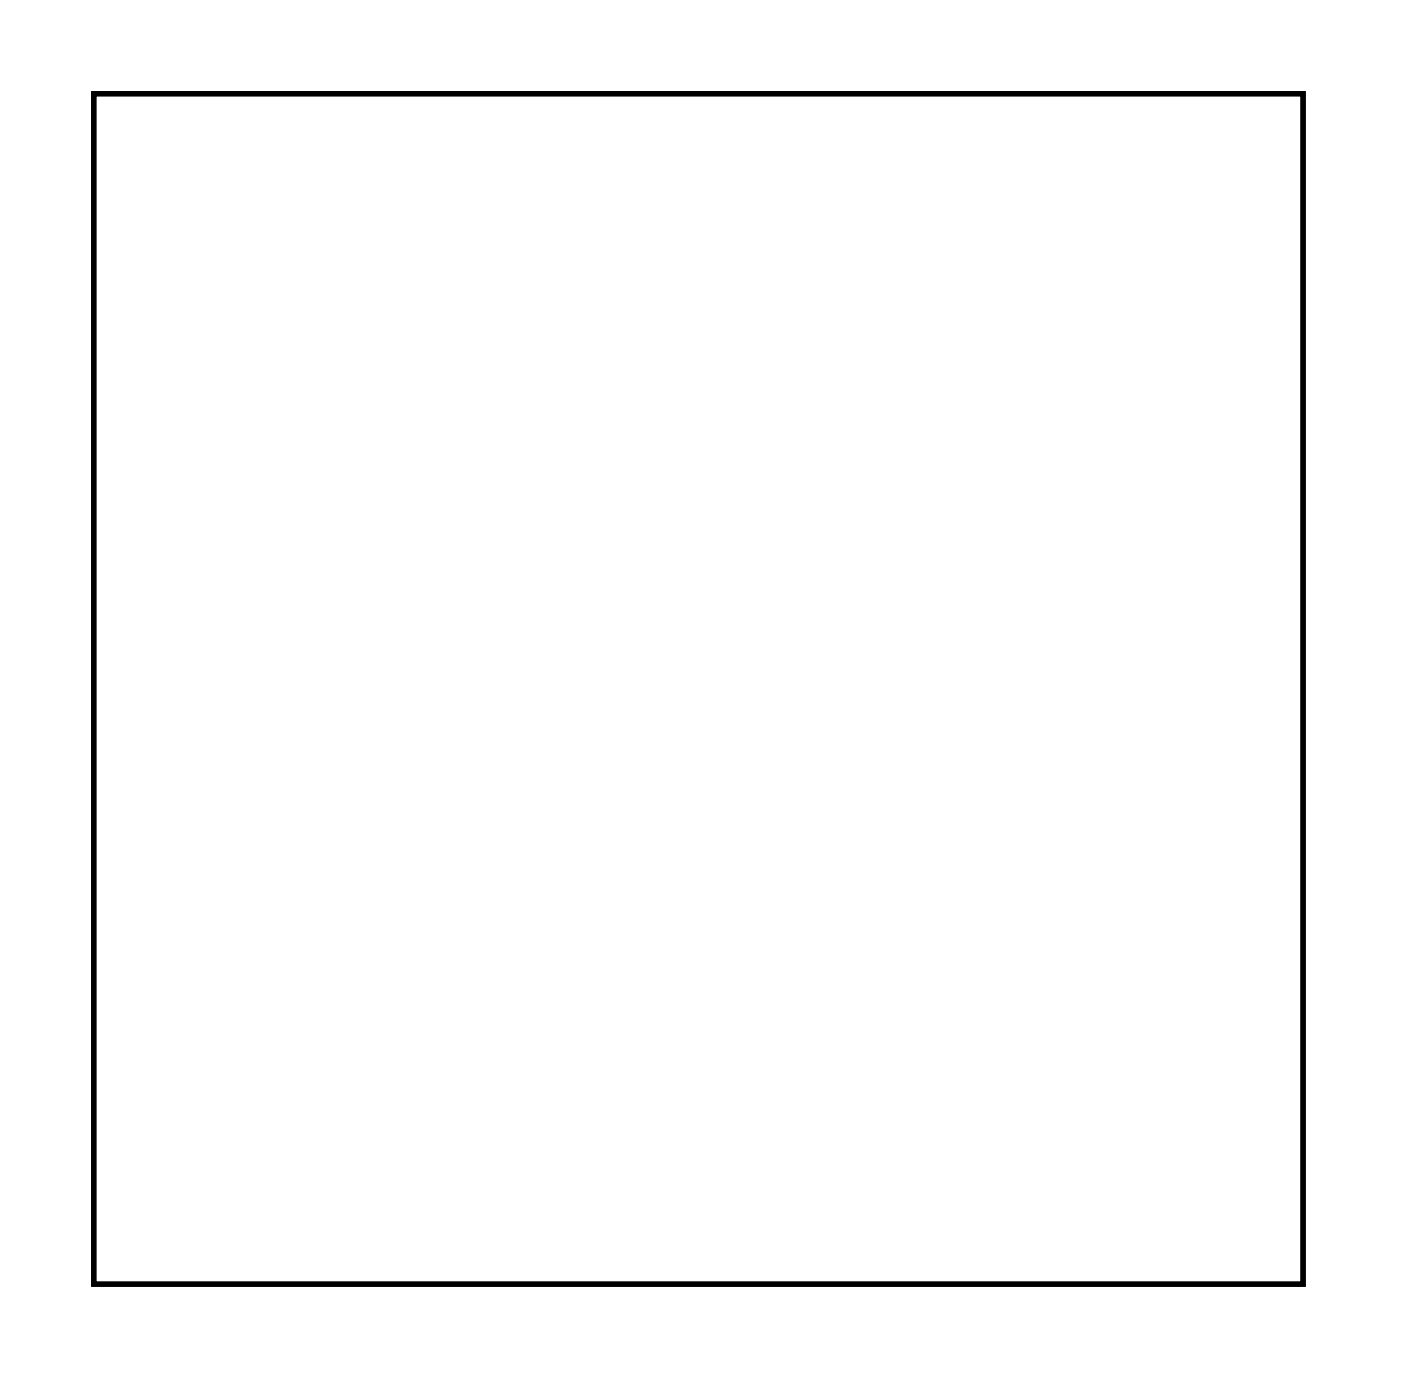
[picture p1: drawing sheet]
<svg xmlns="http://www.w3.org/2000/svg" width="54mm" height="54mm" viewBox="0 0 54 54" stroke-linecap="round" stroke-linejoin="round" font-family="sans-serif">
<path d="M3.6 3.6h46.9v46.2h-46.9z" fill="none" stroke="#000" stroke-width=".2"/>
<path d="M3.6 3.6v46.2h46.9v-46.2zM3.6 3.6h46.9v46.2h-46.9z" fill="#000"/>
<circle cx="5.5" cy="38.8" r=".74" fill="#fff"/>
<circle cx="5.5" cy="38.8" r=".74" fill="none" stroke="#fff" stroke-width=".76" stroke-linecap="butt"/>
<circle cx="8" cy="38.8" r=".74" fill="#fff"/>
<circle cx="8" cy="38.8" r=".74" fill="none" stroke="#fff" stroke-width=".76" stroke-linecap="butt"/>
<circle cx="10.5" cy="38.8" r=".74" fill="#fff"/>
<circle cx="10.5" cy="38.8" r=".74" fill="none" stroke="#fff" stroke-width=".76" stroke-linecap="butt"/>
<circle cx="13.1" cy="38.8" r=".74" fill="#fff"/>
<circle cx="13.1" cy="38.8" r=".74" fill="none" stroke="#fff" stroke-width=".76" stroke-linecap="butt"/>
<circle cx="15.6" cy="38.8" r=".74" fill="#fff"/>
<circle cx="15.6" cy="38.8" r=".74" fill="none" stroke="#fff" stroke-width=".76" stroke-linecap="butt"/>
<circle cx="18.2" cy="38.8" r=".74" fill="#fff"/>
<circle cx="18.2" cy="38.8" r=".74" fill="none" stroke="#fff" stroke-width=".76" stroke-linecap="butt"/>
<circle cx="20.7" cy="38.8" r=".74" fill="#fff"/>
<circle cx="20.7" cy="38.8" r=".74" fill="none" stroke="#fff" stroke-width=".76" stroke-linecap="butt"/>
<circle cx="23.2" cy="38.8" r=".74" fill="#fff"/>
<circle cx="23.2" cy="38.8" r=".74" fill="none" stroke="#fff" stroke-width=".76" stroke-linecap="butt"/>
<circle cx="25.8" cy="38.8" r=".74" fill="#fff"/>
<circle cx="25.8" cy="38.8" r=".74" fill="none" stroke="#fff" stroke-width=".76" stroke-linecap="butt"/>
<circle cx="28.3" cy="38.8" r=".74" fill="#fff"/>
<circle cx="28.3" cy="38.8" r=".74" fill="none" stroke="#fff" stroke-width=".76" stroke-linecap="butt"/>
<circle cx="30.9" cy="38.8" r=".74" fill="#fff"/>
<circle cx="30.9" cy="38.8" r=".74" fill="none" stroke="#fff" stroke-width=".76" stroke-linecap="butt"/>
<circle cx="33.4" cy="38.8" r=".74" fill="#fff"/>
<circle cx="33.4" cy="38.8" r=".74" fill="none" stroke="#fff" stroke-width=".76" stroke-linecap="butt"/>
<circle cx="35.9" cy="38.8" r=".74" fill="#fff"/>
<circle cx="35.9" cy="38.8" r=".74" fill="none" stroke="#fff" stroke-width=".76" stroke-linecap="butt"/>
<circle cx="38.5" cy="38.8" r=".74" fill="#fff"/>
<circle cx="38.5" cy="38.8" r=".74" fill="none" stroke="#fff" stroke-width=".76" stroke-linecap="butt"/>
<circle cx="5.5" cy="38.8" r=".74" fill="#fff"/>
<circle cx="5.5" cy="38.8" r=".74" fill="none" stroke="#fff" stroke-width=".76" stroke-linecap="butt"/>
<circle cx="8" cy="38.8" r=".74" fill="#fff"/>
<circle cx="8" cy="38.8" r=".74" fill="none" stroke="#fff" stroke-width=".76" stroke-linecap="butt"/>
<circle cx="10.5" cy="38.8" r=".74" fill="#fff"/>
<circle cx="10.5" cy="38.8" r=".74" fill="none" stroke="#fff" stroke-width=".76" stroke-linecap="butt"/>
<circle cx="13.1" cy="38.8" r=".74" fill="#fff"/>
<circle cx="13.1" cy="38.8" r=".74" fill="none" stroke="#fff" stroke-width=".76" stroke-linecap="butt"/>
<circle cx="15.6" cy="38.8" r=".74" fill="#fff"/>
<circle cx="15.6" cy="38.8" r=".74" fill="none" stroke="#fff" stroke-width=".76" stroke-linecap="butt"/>
<circle cx="18.2" cy="38.8" r=".74" fill="#fff"/>
<circle cx="18.2" cy="38.8" r=".74" fill="none" stroke="#fff" stroke-width=".76" stroke-linecap="butt"/>
<circle cx="20.7" cy="38.8" r=".74" fill="#fff"/>
<circle cx="20.7" cy="38.8" r=".74" fill="none" stroke="#fff" stroke-width=".76" stroke-linecap="butt"/>
<circle cx="23.2" cy="38.8" r=".74" fill="#fff"/>
<circle cx="23.2" cy="38.8" r=".74" fill="none" stroke="#fff" stroke-width=".76" stroke-linecap="butt"/>
<circle cx="25.8" cy="38.8" r=".74" fill="#fff"/>
<circle cx="25.8" cy="38.8" r=".74" fill="none" stroke="#fff" stroke-width=".76" stroke-linecap="butt"/>
<circle cx="28.3" cy="38.8" r=".74" fill="#fff"/>
<circle cx="28.3" cy="38.8" r=".74" fill="none" stroke="#fff" stroke-width=".76" stroke-linecap="butt"/>
<circle cx="30.9" cy="38.8" r=".74" fill="#fff"/>
<circle cx="30.9" cy="38.8" r=".74" fill="none" stroke="#fff" stroke-width=".76" stroke-linecap="butt"/>
<circle cx="33.4" cy="38.8" r=".74" fill="#fff"/>
<circle cx="33.4" cy="38.8" r=".74" fill="none" stroke="#fff" stroke-width=".76" stroke-linecap="butt"/>
<circle cx="35.9" cy="38.8" r=".74" fill="#fff"/>
<circle cx="35.9" cy="38.8" r=".74" fill="none" stroke="#fff" stroke-width=".76" stroke-linecap="butt"/>
<circle cx="38.5" cy="38.8" r=".74" fill="#fff"/>
<circle cx="38.5" cy="38.8" r=".74" fill="none" stroke="#fff" stroke-width=".76" stroke-linecap="butt"/>
<circle cx="5.5" cy="41.3" r=".74" fill="#fff"/>
<circle cx="5.5" cy="41.3" r=".74" fill="none" stroke="#fff" stroke-width=".76" stroke-linecap="butt"/>
<circle cx="8" cy="41.3" r=".74" fill="#fff"/>
<circle cx="8" cy="41.3" r=".74" fill="none" stroke="#fff" stroke-width=".76" stroke-linecap="butt"/>
<circle cx="10.5" cy="41.3" r=".74" fill="#fff"/>
<circle cx="10.5" cy="41.3" r=".74" fill="none" stroke="#fff" stroke-width=".76" stroke-linecap="butt"/>
<circle cx="13.1" cy="41.3" r=".74" fill="#fff"/>
<circle cx="13.1" cy="41.3" r=".74" fill="none" stroke="#fff" stroke-width=".76" stroke-linecap="butt"/>
<circle cx="15.6" cy="41.3" r=".74" fill="#fff"/>
<circle cx="15.6" cy="41.3" r=".74" fill="none" stroke="#fff" stroke-width=".76" stroke-linecap="butt"/>
<circle cx="18.2" cy="41.3" r=".74" fill="#fff"/>
<circle cx="18.2" cy="41.3" r=".74" fill="none" stroke="#fff" stroke-width=".76" stroke-linecap="butt"/>
<circle cx="20.7" cy="41.3" r=".74" fill="#fff"/>
<circle cx="20.7" cy="41.3" r=".74" fill="none" stroke="#fff" stroke-width=".76" stroke-linecap="butt"/>
<circle cx="23.2" cy="41.3" r=".74" fill="#fff"/>
<circle cx="23.2" cy="41.3" r=".74" fill="none" stroke="#fff" stroke-width=".76" stroke-linecap="butt"/>
<circle cx="25.8" cy="41.3" r=".74" fill="#fff"/>
<circle cx="25.8" cy="41.3" r=".74" fill="none" stroke="#fff" stroke-width=".76" stroke-linecap="butt"/>
<circle cx="28.3" cy="41.3" r=".74" fill="#fff"/>
<circle cx="28.3" cy="41.3" r=".74" fill="none" stroke="#fff" stroke-width=".76" stroke-linecap="butt"/>
<circle cx="30.9" cy="41.3" r=".74" fill="#fff"/>
<circle cx="30.9" cy="41.3" r=".74" fill="none" stroke="#fff" stroke-width=".76" stroke-linecap="butt"/>
<circle cx="33.4" cy="41.3" r=".74" fill="#fff"/>
<circle cx="33.4" cy="41.3" r=".74" fill="none" stroke="#fff" stroke-width=".76" stroke-linecap="butt"/>
<circle cx="35.9" cy="41.3" r=".74" fill="#fff"/>
<circle cx="35.9" cy="41.3" r=".74" fill="none" stroke="#fff" stroke-width=".76" stroke-linecap="butt"/>
<circle cx="38.5" cy="41.3" r=".74" fill="#fff"/>
<circle cx="38.5" cy="41.3" r=".74" fill="none" stroke="#fff" stroke-width=".76" stroke-linecap="butt"/>
<circle cx="5.5" cy="41.3" r=".74" fill="#fff"/>
<circle cx="5.5" cy="41.3" r=".74" fill="none" stroke="#fff" stroke-width=".76" stroke-linecap="butt"/>
<circle cx="8" cy="41.3" r=".74" fill="#fff"/>
<circle cx="8" cy="41.3" r=".74" fill="none" stroke="#fff" stroke-width=".76" stroke-linecap="butt"/>
<circle cx="10.5" cy="41.3" r=".74" fill="#fff"/>
<circle cx="10.5" cy="41.3" r=".74" fill="none" stroke="#fff" stroke-width=".76" stroke-linecap="butt"/>
<circle cx="13.1" cy="41.3" r=".74" fill="#fff"/>
<circle cx="13.1" cy="41.3" r=".74" fill="none" stroke="#fff" stroke-width=".76" stroke-linecap="butt"/>
<circle cx="15.6" cy="41.3" r=".74" fill="#fff"/>
<circle cx="15.6" cy="41.3" r=".74" fill="none" stroke="#fff" stroke-width=".76" stroke-linecap="butt"/>
<circle cx="18.2" cy="41.3" r=".74" fill="#fff"/>
<circle cx="18.2" cy="41.3" r=".74" fill="none" stroke="#fff" stroke-width=".76" stroke-linecap="butt"/>
<circle cx="20.7" cy="41.3" r=".74" fill="#fff"/>
<circle cx="20.7" cy="41.3" r=".74" fill="none" stroke="#fff" stroke-width=".76" stroke-linecap="butt"/>
<circle cx="23.2" cy="41.3" r=".74" fill="#fff"/>
<circle cx="23.2" cy="41.3" r=".74" fill="none" stroke="#fff" stroke-width=".76" stroke-linecap="butt"/>
<circle cx="25.8" cy="41.3" r=".74" fill="#fff"/>
<circle cx="25.8" cy="41.3" r=".74" fill="none" stroke="#fff" stroke-width=".76" stroke-linecap="butt"/>
<circle cx="28.3" cy="41.3" r=".74" fill="#fff"/>
<circle cx="28.3" cy="41.3" r=".74" fill="none" stroke="#fff" stroke-width=".76" stroke-linecap="butt"/>
<circle cx="30.9" cy="41.3" r=".74" fill="#fff"/>
<circle cx="30.9" cy="41.3" r=".74" fill="none" stroke="#fff" stroke-width=".76" stroke-linecap="butt"/>
<circle cx="33.4" cy="41.3" r=".74" fill="#fff"/>
<circle cx="33.4" cy="41.3" r=".74" fill="none" stroke="#fff" stroke-width=".76" stroke-linecap="butt"/>
<circle cx="35.9" cy="41.3" r=".74" fill="#fff"/>
<circle cx="35.9" cy="41.3" r=".74" fill="none" stroke="#fff" stroke-width=".76" stroke-linecap="butt"/>
<circle cx="38.5" cy="41.3" r=".74" fill="#fff"/>
<circle cx="38.5" cy="41.3" r=".74" fill="none" stroke="#fff" stroke-width=".76" stroke-linecap="butt"/>
<circle cx="5.5" cy="26.1" r=".74" fill="#fff"/>
<circle cx="5.5" cy="26.1" r=".74" fill="none" stroke="#fff" stroke-width=".76" stroke-linecap="butt"/>
<circle cx="8" cy="26.1" r=".74" fill="#fff"/>
<circle cx="8" cy="26.1" r=".74" fill="none" stroke="#fff" stroke-width=".76" stroke-linecap="butt"/>
<circle cx="10.5" cy="26.1" r=".74" fill="#fff"/>
<circle cx="10.5" cy="26.1" r=".74" fill="none" stroke="#fff" stroke-width=".76" stroke-linecap="butt"/>
<circle cx="13.1" cy="26.1" r=".74" fill="#fff"/>
<circle cx="13.1" cy="26.1" r=".74" fill="none" stroke="#fff" stroke-width=".76" stroke-linecap="butt"/>
<circle cx="15.6" cy="26.1" r=".74" fill="#fff"/>
<circle cx="15.6" cy="26.1" r=".74" fill="none" stroke="#fff" stroke-width=".76" stroke-linecap="butt"/>
<circle cx="18.2" cy="26.1" r=".74" fill="#fff"/>
<circle cx="18.2" cy="26.1" r=".74" fill="none" stroke="#fff" stroke-width=".76" stroke-linecap="butt"/>
<circle cx="20.7" cy="26.1" r=".74" fill="#fff"/>
<circle cx="20.7" cy="26.1" r=".74" fill="none" stroke="#fff" stroke-width=".76" stroke-linecap="butt"/>
<circle cx="23.2" cy="26.1" r=".74" fill="#fff"/>
<circle cx="23.2" cy="26.1" r=".74" fill="none" stroke="#fff" stroke-width=".76" stroke-linecap="butt"/>
<circle cx="25.8" cy="26.1" r=".74" fill="#fff"/>
<circle cx="25.8" cy="26.1" r=".74" fill="none" stroke="#fff" stroke-width=".76" stroke-linecap="butt"/>
<circle cx="28.3" cy="26.1" r=".74" fill="#fff"/>
<circle cx="28.3" cy="26.1" r=".74" fill="none" stroke="#fff" stroke-width=".76" stroke-linecap="butt"/>
<circle cx="30.9" cy="26.1" r=".74" fill="#fff"/>
<circle cx="30.9" cy="26.1" r=".74" fill="none" stroke="#fff" stroke-width=".76" stroke-linecap="butt"/>
<circle cx="33.4" cy="26.1" r=".74" fill="#fff"/>
<circle cx="33.4" cy="26.1" r=".74" fill="none" stroke="#fff" stroke-width=".76" stroke-linecap="butt"/>
<circle cx="35.9" cy="26.1" r=".74" fill="#fff"/>
<circle cx="35.9" cy="26.1" r=".74" fill="none" stroke="#fff" stroke-width=".76" stroke-linecap="butt"/>
<circle cx="38.5" cy="26.1" r=".74" fill="#fff"/>
<circle cx="38.5" cy="26.1" r=".74" fill="none" stroke="#fff" stroke-width=".76" stroke-linecap="butt"/>
<circle cx="5.5" cy="26.1" r=".74" fill="#fff"/>
<circle cx="5.5" cy="26.1" r=".74" fill="none" stroke="#fff" stroke-width=".76" stroke-linecap="butt"/>
<circle cx="8" cy="26.1" r=".74" fill="#fff"/>
<circle cx="8" cy="26.1" r=".74" fill="none" stroke="#fff" stroke-width=".76" stroke-linecap="butt"/>
<circle cx="10.5" cy="26.1" r=".74" fill="#fff"/>
<circle cx="10.5" cy="26.1" r=".74" fill="none" stroke="#fff" stroke-width=".76" stroke-linecap="butt"/>
<circle cx="13.1" cy="26.1" r=".74" fill="#fff"/>
<circle cx="13.1" cy="26.1" r=".74" fill="none" stroke="#fff" stroke-width=".76" stroke-linecap="butt"/>
<circle cx="15.6" cy="26.1" r=".74" fill="#fff"/>
<circle cx="15.6" cy="26.1" r=".74" fill="none" stroke="#fff" stroke-width=".76" stroke-linecap="butt"/>
<circle cx="18.2" cy="26.1" r=".74" fill="#fff"/>
<circle cx="18.2" cy="26.1" r=".74" fill="none" stroke="#fff" stroke-width=".76" stroke-linecap="butt"/>
<circle cx="20.7" cy="26.1" r=".74" fill="#fff"/>
<circle cx="20.7" cy="26.1" r=".74" fill="none" stroke="#fff" stroke-width=".76" stroke-linecap="butt"/>
<circle cx="23.2" cy="26.1" r=".74" fill="#fff"/>
<circle cx="23.2" cy="26.1" r=".74" fill="none" stroke="#fff" stroke-width=".76" stroke-linecap="butt"/>
<circle cx="25.8" cy="26.1" r=".74" fill="#fff"/>
<circle cx="25.8" cy="26.1" r=".74" fill="none" stroke="#fff" stroke-width=".76" stroke-linecap="butt"/>
<circle cx="28.3" cy="26.1" r=".74" fill="#fff"/>
<circle cx="28.3" cy="26.1" r=".74" fill="none" stroke="#fff" stroke-width=".76" stroke-linecap="butt"/>
<circle cx="30.9" cy="26.1" r=".74" fill="#fff"/>
<circle cx="30.9" cy="26.1" r=".74" fill="none" stroke="#fff" stroke-width=".76" stroke-linecap="butt"/>
<circle cx="33.4" cy="26.1" r=".74" fill="#fff"/>
<circle cx="33.4" cy="26.1" r=".74" fill="none" stroke="#fff" stroke-width=".76" stroke-linecap="butt"/>
<circle cx="35.9" cy="26.1" r=".74" fill="#fff"/>
<circle cx="35.9" cy="26.1" r=".74" fill="none" stroke="#fff" stroke-width=".76" stroke-linecap="butt"/>
<circle cx="38.5" cy="26.1" r=".74" fill="#fff"/>
<circle cx="38.5" cy="26.1" r=".74" fill="none" stroke="#fff" stroke-width=".76" stroke-linecap="butt"/>
<circle cx="5.5" cy="23.6" r=".74" fill="#fff"/>
<circle cx="5.5" cy="23.6" r=".74" fill="none" stroke="#fff" stroke-width=".76" stroke-linecap="butt"/>
<circle cx="8" cy="23.6" r=".74" fill="#fff"/>
<circle cx="8" cy="23.6" r=".74" fill="none" stroke="#fff" stroke-width=".76" stroke-linecap="butt"/>
<circle cx="10.5" cy="23.6" r=".74" fill="#fff"/>
<circle cx="10.5" cy="23.6" r=".74" fill="none" stroke="#fff" stroke-width=".76" stroke-linecap="butt"/>
<circle cx="13.1" cy="23.6" r=".74" fill="#fff"/>
<circle cx="13.1" cy="23.6" r=".74" fill="none" stroke="#fff" stroke-width=".76" stroke-linecap="butt"/>
<circle cx="15.6" cy="23.6" r=".74" fill="#fff"/>
<circle cx="15.6" cy="23.6" r=".74" fill="none" stroke="#fff" stroke-width=".76" stroke-linecap="butt"/>
<circle cx="18.2" cy="23.6" r=".74" fill="#fff"/>
<circle cx="18.2" cy="23.6" r=".74" fill="none" stroke="#fff" stroke-width=".76" stroke-linecap="butt"/>
<circle cx="20.7" cy="23.6" r=".74" fill="#fff"/>
<circle cx="20.7" cy="23.6" r=".74" fill="none" stroke="#fff" stroke-width=".76" stroke-linecap="butt"/>
<circle cx="23.2" cy="23.6" r=".74" fill="#fff"/>
<circle cx="23.2" cy="23.6" r=".74" fill="none" stroke="#fff" stroke-width=".76" stroke-linecap="butt"/>
<circle cx="25.8" cy="23.6" r=".74" fill="#fff"/>
<circle cx="25.8" cy="23.6" r=".74" fill="none" stroke="#fff" stroke-width=".76" stroke-linecap="butt"/>
<circle cx="28.3" cy="23.6" r=".74" fill="#fff"/>
<circle cx="28.3" cy="23.6" r=".74" fill="none" stroke="#fff" stroke-width=".76" stroke-linecap="butt"/>
<circle cx="30.9" cy="23.6" r=".74" fill="#fff"/>
<circle cx="30.9" cy="23.6" r=".74" fill="none" stroke="#fff" stroke-width=".76" stroke-linecap="butt"/>
<circle cx="33.4" cy="23.6" r=".74" fill="#fff"/>
<circle cx="33.4" cy="23.6" r=".74" fill="none" stroke="#fff" stroke-width=".76" stroke-linecap="butt"/>
<circle cx="35.9" cy="23.6" r=".74" fill="#fff"/>
<circle cx="35.9" cy="23.6" r=".74" fill="none" stroke="#fff" stroke-width=".76" stroke-linecap="butt"/>
<circle cx="38.5" cy="23.6" r=".74" fill="#fff"/>
<circle cx="38.5" cy="23.6" r=".74" fill="none" stroke="#fff" stroke-width=".76" stroke-linecap="butt"/>
<circle cx="5.5" cy="23.6" r=".74" fill="#fff"/>
<circle cx="5.5" cy="23.6" r=".74" fill="none" stroke="#fff" stroke-width=".76" stroke-linecap="butt"/>
<circle cx="8" cy="23.6" r=".74" fill="#fff"/>
<circle cx="8" cy="23.6" r=".74" fill="none" stroke="#fff" stroke-width=".76" stroke-linecap="butt"/>
<circle cx="10.5" cy="23.6" r=".74" fill="#fff"/>
<circle cx="10.5" cy="23.6" r=".74" fill="none" stroke="#fff" stroke-width=".76" stroke-linecap="butt"/>
<circle cx="13.1" cy="23.6" r=".74" fill="#fff"/>
<circle cx="13.1" cy="23.6" r=".74" fill="none" stroke="#fff" stroke-width=".76" stroke-linecap="butt"/>
<circle cx="15.6" cy="23.6" r=".74" fill="#fff"/>
<circle cx="15.6" cy="23.6" r=".74" fill="none" stroke="#fff" stroke-width=".76" stroke-linecap="butt"/>
<circle cx="18.2" cy="23.6" r=".74" fill="#fff"/>
<circle cx="18.2" cy="23.6" r=".74" fill="none" stroke="#fff" stroke-width=".76" stroke-linecap="butt"/>
<circle cx="20.7" cy="23.6" r=".74" fill="#fff"/>
<circle cx="20.7" cy="23.6" r=".74" fill="none" stroke="#fff" stroke-width=".76" stroke-linecap="butt"/>
<circle cx="23.2" cy="23.6" r=".74" fill="#fff"/>
<circle cx="23.2" cy="23.6" r=".74" fill="none" stroke="#fff" stroke-width=".76" stroke-linecap="butt"/>
<circle cx="25.8" cy="23.6" r=".74" fill="#fff"/>
<circle cx="25.8" cy="23.6" r=".74" fill="none" stroke="#fff" stroke-width=".76" stroke-linecap="butt"/>
<circle cx="28.3" cy="23.6" r=".74" fill="#fff"/>
<circle cx="28.3" cy="23.6" r=".74" fill="none" stroke="#fff" stroke-width=".76" stroke-linecap="butt"/>
<circle cx="30.9" cy="23.6" r=".74" fill="#fff"/>
<circle cx="30.9" cy="23.6" r=".74" fill="none" stroke="#fff" stroke-width=".76" stroke-linecap="butt"/>
<circle cx="33.4" cy="23.6" r=".74" fill="#fff"/>
<circle cx="33.4" cy="23.6" r=".74" fill="none" stroke="#fff" stroke-width=".76" stroke-linecap="butt"/>
<circle cx="35.9" cy="23.6" r=".74" fill="#fff"/>
<circle cx="35.9" cy="23.6" r=".74" fill="none" stroke="#fff" stroke-width=".76" stroke-linecap="butt"/>
<circle cx="38.5" cy="23.6" r=".74" fill="#fff"/>
<circle cx="38.5" cy="23.6" r=".74" fill="none" stroke="#fff" stroke-width=".76" stroke-linecap="butt"/>
<circle cx="23.2" cy="46.4" r=".74" fill="#fff"/>
<circle cx="23.2" cy="46.4" r=".74" fill="none" stroke="#fff" stroke-width=".76" stroke-linecap="butt"/>
<circle cx="25.8" cy="46.4" r=".74" fill="#fff"/>
<circle cx="25.8" cy="46.4" r=".74" fill="none" stroke="#fff" stroke-width=".76" stroke-linecap="butt"/>
<circle cx="28.3" cy="46.4" r=".74" fill="#fff"/>
<circle cx="28.3" cy="46.4" r=".74" fill="none" stroke="#fff" stroke-width=".76" stroke-linecap="butt"/>
<circle cx="30.9" cy="46.4" r=".74" fill="#fff"/>
<circle cx="30.9" cy="46.4" r=".74" fill="none" stroke="#fff" stroke-width=".76" stroke-linecap="butt"/>
<circle cx="23.2" cy="46.4" r=".74" fill="#fff"/>
<circle cx="23.2" cy="46.4" r=".74" fill="none" stroke="#fff" stroke-width=".76" stroke-linecap="butt"/>
<circle cx="25.8" cy="46.4" r=".74" fill="#fff"/>
<circle cx="25.8" cy="46.4" r=".74" fill="none" stroke="#fff" stroke-width=".76" stroke-linecap="butt"/>
<circle cx="28.3" cy="46.4" r=".74" fill="#fff"/>
<circle cx="28.3" cy="46.4" r=".74" fill="none" stroke="#fff" stroke-width=".76" stroke-linecap="butt"/>
<circle cx="30.9" cy="46.4" r=".74" fill="#fff"/>
<circle cx="30.9" cy="46.4" r=".74" fill="none" stroke="#fff" stroke-width=".76" stroke-linecap="butt"/>
<circle cx="48.6" cy="5.8" r=".74" fill="#fff"/>
<circle cx="48.6" cy="5.8" r=".74" fill="none" stroke="#fff" stroke-width=".76" stroke-linecap="butt"/>
<circle cx="48.6" cy="8.3" r=".74" fill="#fff"/>
<circle cx="48.6" cy="8.3" r=".74" fill="none" stroke="#fff" stroke-width=".76" stroke-linecap="butt"/>
<circle cx="48.6" cy="10.9" r=".74" fill="#fff"/>
<circle cx="48.6" cy="10.9" r=".74" fill="none" stroke="#fff" stroke-width=".76" stroke-linecap="butt"/>
<circle cx="48.6" cy="13.4" r=".74" fill="#fff"/>
<circle cx="48.6" cy="13.4" r=".74" fill="none" stroke="#fff" stroke-width=".76" stroke-linecap="butt"/>
<circle cx="48.6" cy="15.9" r=".74" fill="#fff"/>
<circle cx="48.6" cy="15.9" r=".74" fill="none" stroke="#fff" stroke-width=".76" stroke-linecap="butt"/>
<circle cx="48.6" cy="18.5" r=".74" fill="#fff"/>
<circle cx="48.6" cy="18.5" r=".74" fill="none" stroke="#fff" stroke-width=".76" stroke-linecap="butt"/>
<circle cx="48.6" cy="5.8" r=".74" fill="#fff"/>
<circle cx="48.6" cy="5.8" r=".74" fill="none" stroke="#fff" stroke-width=".76" stroke-linecap="butt"/>
<circle cx="48.6" cy="8.3" r=".74" fill="#fff"/>
<circle cx="48.6" cy="8.3" r=".74" fill="none" stroke="#fff" stroke-width=".76" stroke-linecap="butt"/>
<circle cx="48.6" cy="10.9" r=".74" fill="#fff"/>
<circle cx="48.6" cy="10.9" r=".74" fill="none" stroke="#fff" stroke-width=".76" stroke-linecap="butt"/>
<circle cx="48.6" cy="13.4" r=".74" fill="#fff"/>
<circle cx="48.6" cy="13.4" r=".74" fill="none" stroke="#fff" stroke-width=".76" stroke-linecap="butt"/>
<circle cx="48.6" cy="15.9" r=".74" fill="#fff"/>
<circle cx="48.6" cy="15.9" r=".74" fill="none" stroke="#fff" stroke-width=".76" stroke-linecap="butt"/>
<circle cx="48.6" cy="18.5" r=".74" fill="#fff"/>
<circle cx="48.6" cy="18.5" r=".74" fill="none" stroke="#fff" stroke-width=".76" stroke-linecap="butt"/>
<circle cx="8" cy="12.5" r="1.03" fill="#fff"/>
<circle cx="8" cy="12.5" r="1.03" fill="none" stroke="#fff" stroke-width=".45"/>
<path d="M7.3 10.9l-.2 .3v.4v1.8a.94 .94 0 0 0 .9 1 .94 .94 0 0 0 .9-1v-1.8a.94 .94 0 0 0-.5-.9 .94 .94 0 0 0-1.1 .2zM7.4 12.5a.6 .6 0 0 1 1.2 0 .6 .6 0 0 1-1.2 0z" fill="#fff"/>
<g fill="none" stroke="#fff" stroke-width=".25">
<path d="M7.3 10.9a.94 .94 0 0 1 1.1-.2 .94 .94 0 0 1 .5 .9v1.8a.94 .94 0 0 1-.9 1 .94 .94 0 0 1-.9-1v-1.8v-.4z"/>
<circle cx="8" cy="12.5" r=".56"/>
</g>
<circle cx="10.5" cy="12.5" r="1.03" fill="#fff"/>
<circle cx="10.5" cy="12.5" r="1.03" fill="none" stroke="#fff" stroke-width=".45"/>
<path d="M9.9 10.9l-.2 .3-.1 .4v1.8a.94 .94 0 0 0 .9 1 .94 .94 0 0 0 1-1v-1.8a.94 .94 0 0 0-.6-.9 .94 .94 0 0 0-1 .2zM10 12.5a.56 .56 0 0 1 1.1 0 .56 .56 0 0 1-1.1 0z" fill="#fff"/>
<g fill="none" stroke="#fff" stroke-width=".25">
<path d="M9.9 10.9a.94 .94 0 0 1 1-.2 .94 .94 0 0 1 .6 .9v1.8a.94 .94 0 0 1-1 1 .94 .94 0 0 1-.9-1v-1.8l.1-.4z"/>
<circle cx="10.5" cy="12.5" r=".56"/>
</g>
<circle cx="13.1" cy="12.5" r="1.03" fill="#fff"/>
<circle cx="13.1" cy="12.5" r="1.03" fill="none" stroke="#fff" stroke-width=".45"/>
<path d="M12.4 10.9l-.2 .3-.1 .4v1.8a.94 .94 0 0 0 1 1 .94 .94 0 0 0 .9-1v-1.8a.94 .94 0 0 0-.6-.9 .94 .94 0 0 0-1 .2zM12.5 12.5a.56 .56 0 0 1 1.1 0 .56 .56 0 0 1-1.1 0z" fill="#fff"/>
<g fill="none" stroke="#fff" stroke-width=".25">
<path d="M12.4 10.9a.94 .94 0 0 1 1-.2 .94 .94 0 0 1 .6 .9v1.8a.94 .94 0 0 1-.9 1 .94 .94 0 0 1-1-1v-1.8l.1-.4z"/>
<circle cx="13.1" cy="12.5" r=".56"/>
</g>
<circle cx="8" cy="12.5" r="1.03" fill="#fff"/>
<circle cx="8" cy="12.5" r="1.03" fill="none" stroke="#fff" stroke-width=".45"/>
<path d="M7.3 10.9l-.2 .3v.4v1.8a.94 .94 0 0 0 .9 1 .94 .94 0 0 0 .9-1v-1.8a.94 .94 0 0 0-.5-.9 .94 .94 0 0 0-1.1 .2zM7.4 12.5a.6 .6 0 0 1 1.2 0 .6 .6 0 0 1-1.2 0z" fill="#fff"/>
<g fill="none" stroke="#fff" stroke-width=".25">
<path d="M7.3 10.9a.94 .94 0 0 1 1.1-.2 .94 .94 0 0 1 .5 .9v1.8a.94 .94 0 0 1-.9 1 .94 .94 0 0 1-.9-1v-1.8v-.4z"/>
<circle cx="8" cy="12.5" r=".56"/>
</g>
<circle cx="10.5" cy="12.5" r="1.03" fill="#fff"/>
<circle cx="10.5" cy="12.5" r="1.03" fill="none" stroke="#fff" stroke-width=".45"/>
<path d="M9.9 10.9l-.2 .3-.1 .4v1.8a.94 .94 0 0 0 .9 1 .94 .94 0 0 0 1-1v-1.8a.94 .94 0 0 0-.6-.9 .94 .94 0 0 0-1 .2zM10 12.5a.56 .56 0 0 1 1.1 0 .56 .56 0 0 1-1.1 0z" fill="#fff"/>
<g fill="none" stroke="#fff" stroke-width=".25">
<path d="M9.9 10.9a.94 .94 0 0 1 1-.2 .94 .94 0 0 1 .6 .9v1.8a.94 .94 0 0 1-1 1 .94 .94 0 0 1-.9-1v-1.8l.1-.4z"/>
<circle cx="10.5" cy="12.5" r=".56"/>
</g>
<circle cx="13.1" cy="12.5" r="1.03" fill="#fff"/>
<circle cx="13.1" cy="12.5" r="1.03" fill="none" stroke="#fff" stroke-width=".45"/>
<path d="M12.4 10.9l-.2 .3-.1 .4v1.8a.94 .94 0 0 0 1 1 .94 .94 0 0 0 .9-1v-1.8a.94 .94 0 0 0-.6-.9 .94 .94 0 0 0-1 .2zM12.5 12.5a.56 .56 0 0 1 1.1 0 .56 .56 0 0 1-1.1 0z" fill="#fff"/>
<g fill="none" stroke="#fff" stroke-width=".25">
<path d="M12.4 10.9a.94 .94 0 0 1 1-.2 .94 .94 0 0 1 .6 .9v1.8a.94 .94 0 0 1-.9 1 .94 .94 0 0 1-1-1v-1.8l.1-.4z"/>
<circle cx="13.1" cy="12.5" r=".56"/>
</g>
<circle cx="43.6" cy="31.2" r=".74" fill="#fff"/>
<circle cx="43.6" cy="31.2" r=".74" fill="none" stroke="#fff" stroke-width=".76" stroke-linecap="butt"/>
<circle cx="43.6" cy="28.6" r=".74" fill="#fff"/>
<circle cx="43.6" cy="28.6" r=".74" fill="none" stroke="#fff" stroke-width=".76" stroke-linecap="butt"/>
<circle cx="43.6" cy="26.1" r=".74" fill="#fff"/>
<circle cx="43.6" cy="26.1" r=".74" fill="none" stroke="#fff" stroke-width=".76" stroke-linecap="butt"/>
<circle cx="43.6" cy="23.6" r=".74" fill="#fff"/>
<circle cx="43.6" cy="23.6" r=".74" fill="none" stroke="#fff" stroke-width=".76" stroke-linecap="butt"/>
<circle cx="43.6" cy="31.2" r=".74" fill="#fff"/>
<circle cx="43.6" cy="31.2" r=".74" fill="none" stroke="#fff" stroke-width=".76" stroke-linecap="butt"/>
<circle cx="43.6" cy="28.6" r=".74" fill="#fff"/>
<circle cx="43.6" cy="28.6" r=".74" fill="none" stroke="#fff" stroke-width=".76" stroke-linecap="butt"/>
<circle cx="43.6" cy="26.1" r=".74" fill="#fff"/>
<circle cx="43.6" cy="26.1" r=".74" fill="none" stroke="#fff" stroke-width=".76" stroke-linecap="butt"/>
<circle cx="43.6" cy="23.6" r=".74" fill="#fff"/>
<circle cx="43.6" cy="23.6" r=".74" fill="none" stroke="#fff" stroke-width=".76" stroke-linecap="butt"/>
<circle cx="46.1" cy="20.4" r=".35" fill="#fff"/>
<circle cx="46.1" cy="20.4" r=".35" fill="none" stroke="#fff" stroke-width=".55"/>
<circle cx="46.1" cy="33.8" r=".35" fill="#fff"/>
<circle cx="46.1" cy="33.8" r=".35" fill="none" stroke="#fff" stroke-width=".55"/>
</svg>
